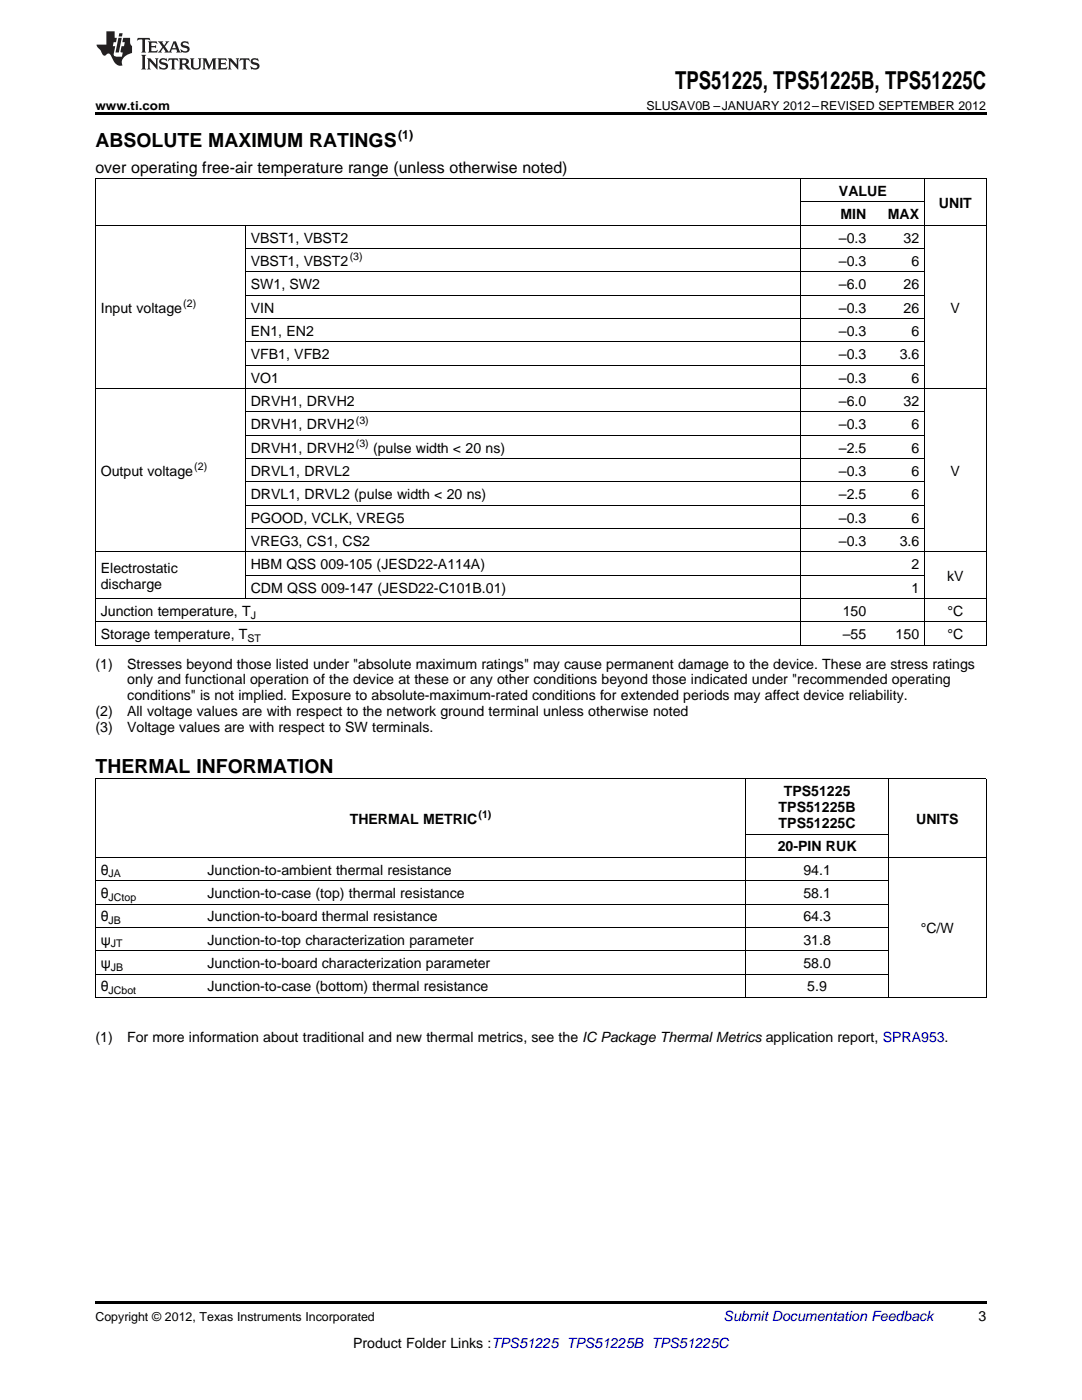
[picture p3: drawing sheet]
<svg xmlns="http://www.w3.org/2000/svg" width="216mm" height="279mm" viewBox="0 0 216 279" stroke-linecap="round" stroke-linejoin="round" font-family="sans-serif">
<defs><g id="words">
<text font-size="4.9" x="134.7" y="17.8">TPS51225, TPS51225B, TPS51225C</text>
<g font-size="3.9">
<text x="19" y="29.3">ABSOLUTE MAXIMUM RATINGS</text>
<text x="19" y="154.2">THERMAL INFORMATION</text>
</g>
<text font-size="3.2" x="19" y="34.4">over operating free-air temperature range (unless otherwise noted)</text>
<g font-size="2.8">
<text x="167.4" y="39.1">VALUE</text>
<text x="187.4" y="41.4">UNIT</text>
<text x="167.7" y="43.7">MIN</text>
<text x="177.2" y="43.7">MAX</text>
<text x="50" y="48.4">VBST1, VBST2</text>
<text x="50" y="53.1">VBST1, VBST2</text>
<text x="167.4" y="48.4">–0.3</text>
<text x="167.4" y="53.1">–0.3</text>
<text x="180.3" y="48.4">32</text>
<text x="181.9" y="53.1">6</text>
<text x="50" y="57.7">SW1, SW2</text>
<text x="167.4" y="57.7">–6.0</text>
<text x="180.3" y="57.7">26</text>
<text x="20.1" y="62.4">Input voltage</text>
<text x="50" y="62.4">VIN</text>
<text x="167.4" y="62.4">–0.3</text>
<text x="180.3" y="62.4">26</text>
<text x="189.7" y="62.4">V</text>
<text x="50" y="67">EN1, EN2</text>
<text x="50" y="71.7">VFB1, VFB2</text>
<text x="167.4" y="67">–0.3</text>
<text x="167.4" y="71.7">–0.3</text>
<text x="179.5" y="71.7">3.6</text>
<text x="181.9" y="67">6</text>
<text x="50" y="76.3">VO1</text>
<text x="167.4" y="76.3">–0.3</text>
<text x="181.9" y="76.3">6</text>
<text x="50" y="81">DRVH1, DRVH2</text>
<text x="167.4" y="81">–6.0</text>
<text x="180.3" y="81">32</text>
<text x="50" y="85.7">DRVH1, DRVH2</text>
<text x="167.4" y="85.7">–0.3</text>
<text x="181.9" y="85.7">6</text>
<text x="20.1" y="95">Output voltage</text>
<text x="50" y="90.3">DRVH1, DRVH2</text>
<text x="50" y="95">DRVL1, DRVL2</text>
<text x="74.4" y="90.3">(pulse width &lt; 20 ns)</text>
<text x="167.4" y="90.3">–2.5</text>
<text x="167.4" y="95">–0.3</text>
<text x="181.9" y="90.3">6</text>
<text x="181.9" y="95">6</text>
<text x="189.7" y="95">V</text>
<text x="50" y="99.6">DRVL1, DRVL2 (pulse width &lt; 20 ns)</text>
<text x="167.4" y="99.6">–2.5</text>
<text x="181.9" y="99.6">6</text>
<text x="50" y="104.3">PGOOD, VCLK, VREG5</text>
<text x="167.4" y="104.3">–0.3</text>
<text x="181.9" y="104.3">6</text>
<text x="50" y="108.9">VREG3, CS1, CS2</text>
<text x="50" y="113.6">HBM QSS 009-105 (JESD22-A114A)</text>
<text x="167.4" y="108.9">–0.3</text>
<text x="179.5" y="108.9">3.6</text>
<text x="181.9" y="113.6">2</text>
<text x="20.1" y="114.3">Electrostatic</text>
<text x="20.1" y="117.5">discharge</text>
<text x="50" y="118.3">CDM QSS 009-147 (JESD22-C101B.01)</text>
<text x="181.9" y="118.3">1</text>
<text x="189" y="115.9">kV</text>
<text x="20.1" y="122.9">Junction temperature, T</text>
<text x="168.2" y="122.9">150</text>
<text x="189.1" y="122.9">°C</text>
<text x="20.1" y="127.6">Storage temperature, T</text>
<text x="168.2" y="127.6">–55</text>
<text x="178.7" y="127.6">150</text>
<text x="189.1" y="127.6">°C</text>
<text x="19" y="133.4">(1)</text>
<text x="25.4" y="133.4">Stresses beyond those listed under &quot;absolute maximum ratings&quot; may cause permanent damage to the device. These are stress ratings</text>
<text x="25.4" y="136.6">only and functional operation of the device at these or any other conditions beyond those indicated under &quot;recommended operating</text>
<text x="19" y="142.9">(2)</text>
<text x="25.4" y="142.9">All voltage values are with respect to the network ground terminal unless otherwise noted</text>
<text x="25.4" y="139.8">conditions&quot; is not implied. Exposure to absolute-maximum-rated conditions for extended periods may affect device reliability.</text>
<text x="19" y="146.1">(3)</text>
<text x="25.4" y="146.1">Voltage values are with respect to SW terminals.</text>
<text x="156.4" y="158.9">TPS51225</text>
<text x="69.8" y="164.4">THERMAL METRIC</text>
<text x="155.4" y="162.1">TPS51225B</text>
<text x="155.4" y="165.2">TPS51225C</text>
<text x="182.8" y="164.4">UNITS</text>
<text x="155.2" y="169.9">20-PIN RUK</text>
<text x="20.1" y="174.6">θ</text>
<text x="20.1" y="179.2">θ</text>
<text x="41.4" y="174.6">Junction-to-ambient thermal resistance</text>
<text x="41.4" y="179.2">Junction-to-case (top) thermal resistance</text>
<text x="160.3" y="174.6">94.1</text>
<text x="160.3" y="179.2">58.1</text>
<text x="20.1" y="183.9">θ</text>
<text x="41.4" y="183.9">Junction-to-board thermal resistance</text>
<text x="160.3" y="183.9">64.3</text>
<text x="20.1" y="188.5">ψ</text>
<text x="41.4" y="188.5">Junction-to-top characterization parameter</text>
<text x="160.3" y="188.5">31.8</text>
<text x="183.7" y="186.2">°C/W</text>
<text x="20.1" y="193.2">ψ</text>
<text x="20.1" y="197.8">θ</text>
<text x="41.4" y="193.2">Junction-to-board characterization parameter</text>
<text x="41.4" y="197.8">Junction-to-case (bottom) thermal resistance</text>
<text x="160.3" y="193.2">58.0</text>
<text x="161.1" y="197.8">5.9</text>
<text x="19" y="207.9">(1)</text>
<text x="25.4" y="207.9">For more information about traditional and new thermal metrics, see the IC Package Thermal Metrics application report, SPRA953.</text>
<text x="195.3" y="263.6">3</text>
<text x="70.4" y="269">Product Folder Links :TPS51225 TPS51225B TPS51225C</text>
</g>
<text font-size="2.8" fill="#0000c8" x="144.4" y="263.6">Submit Documentation Feedback</text>
<g font-size="2.5">
<text x="19" y="21.9">www.ti.com</text>
<text x="129" y="21.9">SLUSAV0B –JANUARY 2012–REVISED SEPTEMBER 2012</text>
<text x="79.4" y="27.7">(1)</text>
<text x="19" y="263.6">Copyright © 2012, Texas Instruments Incorporated</text>
</g>
<g font-size="2.1">
<text x="69.8" y="51.9">(3)</text>
<text x="36.6" y="61.2">(2)</text>
<text x="71" y="84.5">(3)</text>
<text x="71" y="89.2">(3)</text>
<text x="38.8" y="93.8">(2)</text>
<text x="50" y="123.5">J</text>
<text x="49.4" y="128.1">ST</text>
<text x="95.5" y="163.3">(1)</text>
<text x="21.7" y="175.1">JA</text>
<text x="21.7" y="179.8">JCtop</text>
<text x="21.7" y="184.4">JB</text>
<text x="22.1" y="189.1">JT</text>
<text x="22.1" y="193.7">JB</text>
<text x="21.7" y="198.4">JCbot</text>
</g>
</g></defs>
<g fill="#231f20">
<path d="M27.5 7.6l-.1 .5 .4-.2h.6v.1v2.1l-.2 .4h1l-.3-.4v-2.1l.1-.1h.5l.5 .2-.2-.5zM29.5 8.3l.2 .3v1.5l-.2 .4h1.8l.2-.6a1.04 1.04 0 0 1-1.3 .2v-.7h.6l.3 .2v-.6l-.3 .2h-.6v-.6l.8-.1 .4 .3-.2-.5zM31.5 8.3l.9 1.1-.9 1.1h.8l-.2-.2 .5-.7 .4 .7-.2 .2h1.5l-.1-.2 .1-.4h.9l.1 .4-.2 .2h1l-.3-.3-.7-1.9h-.5l-.9 2-.8-1 .9-1h-.8l.1 .3-.3 .5-.4-.6 .2-.2zM34.7 8.6l.4 1h-.7zM36.3 8.4a.63 .63 0 0 0-.2 .7 .63 .63 0 0 0 .6 .4l.6 .2 .1 .2a.75 .75 0 0 1-.7 .4 .75 .75 0 0 1-.6-.5l.1 .7 .1-.1a1.11 1.11 0 0 0 1.5-.6 1.13 1.13 0 0 0-1.2-.8l-.1-.4a1.04 1.04 0 0 1 1.2 .2l-.2-.5-.1 .1-.5-.2zM28.2 10.9l.2 .4v2.2l-.2 .4h1l-.3-.4v-2.2l.3-.4zM29.3 11.6l.3 .4v1.5l-.3 .4h.8l-.2-.4v-1.3l1.5 1.7v-1.9l.2-.4h-.7l.2 .4v.9l-1.1-1.3zM32 11.8a.62 .62 0 0 0-.2 .7 .62 .62 0 0 0 .6 .4l.6 .1 .1 .3a.76 .76 0 0 1-.7 .3 .76 .76 0 0 1-.6-.4l.1 .7 .1-.1a1.11 1.11 0 0 0 1.5-.6 1.13 1.13 0 0 0-1.2-.8l-.1-.4a1.04 1.04 0 0 1 1.2 .2l-.2-.6-.1 .1-.5-.1zM33.7 11.6l-.2 .6a.61 .61 0 0 1 .8-.3v1.6l-.2 .4h.9l-.2-.4v-1.6a.63 .63 0 0 1 .8 .3l-.2-.6zM35.6 11.6l.3 .4v1.5l-.3 .4h1l-.2-.2v-.8l.5 .2a.76 .76 0 0 0 1.2 .7l-1-1a.58 .58 0 0 0 .6-.5 .58 .58 0 0 0-.5-.6zM36.4 11.9h.1a.45 .45 0 0 1 .5 .1 .45 .45 0 0 1 .1 .5l-.7 .2zM37.9 11.6l.2 .2a2.17 2.17 0 0 0 .3 1.9 .99 .99 0 0 0 1.6-.6v-1.1l.2-.4h-.7l.2 .2a1.92 1.92 0 0 1-.2 1.8 .6 .6 0 0 1-.9-.5v-1.1l.2-.4zM40.4 11.6l.2 .4v1.5l-.2 .4h.7l-.2-.4v-1.4l.8 1.8 .8-1.8v1.4l-.2 .4h.9l-.2-.4v-1.5l.2-.4h-.8l-.6 1.5-.6-1.5zM43.4 11.6l.2 .4v1.5l-.2 .4h1.8l.2-.6a1.04 1.04 0 0 1-1.3 .1v-.6h.5l.4 .2v-.6l-.4 .2h-.5v-.7h.8l.3 .3-.1-.6zM45.5 11.6l.2 .4v1.5l-.2 .4h.7l-.2-.4v-1.3l1.5 1.7v-1.9l.2-.4h-.7l.2 .4v.9l-1.1-1.3zM47.9 11.6l-.1 .6a.61 .61 0 0 1 .8-.3v1.6l-.3 .4h1l-.3-.4 .1-1.6a.63 .63 0 0 1 .7 .3l-.1-.6zM50.2 11.8a.62 .62 0 0 0-.2 .7 .62 .62 0 0 0 .6 .4l.6 .1 .2 .3a.76 .76 0 0 1-.8 .3 .76 .76 0 0 1-.6-.4l.1 .7 .2-.1a1.11 1.11 0 0 0 1.5-.6 1.13 1.13 0 0 0-1.3-.8l-.1-.4a1.04 1.04 0 0 1 1.2 .2l-.1-.6-.2 .1-.5-.1z"/>
<path d="M21.2 6.3v2.6h-1.9l.1 .4 .7 .9a.91 .91 0 0 0 1 .8 .56 .56 0 0 1 .5-.3 .56 .56 0 0 1 .5 .3l.4 .8a1.53 1.53 0 0 0 1.9 1.2 1.54 1.54 0 0 1 1-2.1l.9-.3v-1.4a1.52 1.52 0 0 1-.3-1.6h-1.4l-.2 .8h.5l-.2 .8h-.4l-.2 1v.2l.4 .1-.2 .8a1.93 1.93 0 0 1-1.6-.3l.3-1.8h-.5l.2-.8h.4l.2-.8h-.4v-1.3zM23.6 7.6l-.6 2.9h.7l.6-2.9zM23.8 6.6l-.1 .7h.6l.2-.7z"/>
</g>
<path d="M19 22.5h177.8v.5h-177.8zM19 259.7h177.8v.5h-177.8z" fill="#000"/>
<g fill="none" stroke="#000" stroke-width=".2">
<path d="M19 35.6h177.8M19.1 35.7v93.1M159.8 35.7v93.1M184.4 35.7v93.1M196.8 35.7v93.1M19 45h177.8M48.9 45v74.5M49 58.9h135.5M49 54.3h135.5M49 49.6h135.5M159.9 40.3h24.6M19 77.6h177.8"/>
<path d="M49 72.9h135.5M49 68.2h135.5M49 63.6h135.5M49 96.2h135.5M49 91.5h135.5M49 86.9h135.5M49 82.2h135.5M19 119.5h177.8M19 110.2h177.8M49 114.8h135.5M49 105.5h135.5M49 100.8h135.5"/>
<path d="M19 128.8h177.8M19 124.1h177.8M19 155.5h177.8M19.1 155.5v43.6M148.8 155.5v43.6M177.2 155.5v43.6M196.8 155.5v43.6M19 175.8h158.3M19 171.1h177.8M148.8 166.5h28.5M19 199.1h177.8M19 194.4h158.3"/>
<path d="M19 189.7h158.3M19 185.1h158.3M19 180.4h158.3"/>
</g>
<use href="#words"/>
</svg>
